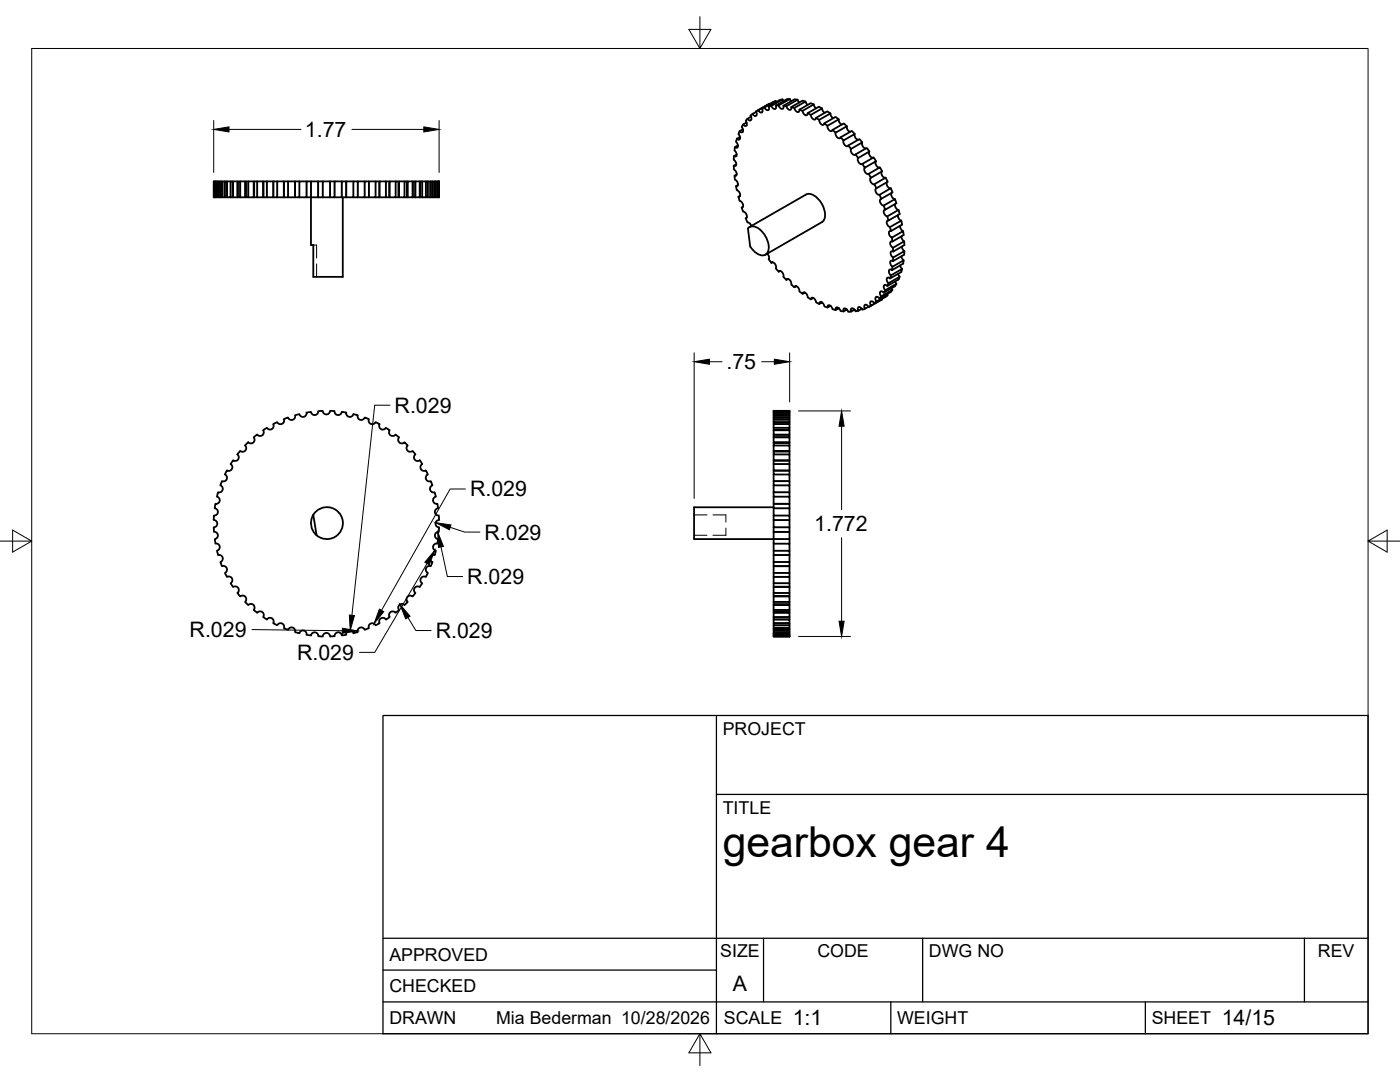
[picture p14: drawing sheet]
<svg xmlns="http://www.w3.org/2000/svg" width="279mm" height="216mm" viewBox="0 0 279 216" stroke-linecap="round" stroke-linejoin="round" font-family="sans-serif">
<defs><g id="words">
<text font-size="8.5" x="144.3" y="171">gearbox gear 4</text>
<g font-size="4.3">
<text x="60.9" y="27.3">1.77</text>
<text x="145" y="73.7">.75</text>
<text x="78.8" y="82.4">R.029</text>
<text x="93.8" y="99.1">R.029</text>
<text x="96.7" y="107.7">R.029</text>
<text x="162.5" y="106">1.772</text>
<text x="93.3" y="116.5">R.029</text>
<text x="37.8" y="127.1">R.029</text>
<text x="59.3" y="131.7">R.029</text>
<text x="87" y="127.3">R.029</text>
<text x="146.3" y="197.7">A</text>
<text x="158.2" y="204.6">1:1</text>
<text x="243.8" y="204.6">14/15</text>
</g>
<g font-size="3.5">
<text x="144.3" y="146.6">PROJECT</text>
<text x="144.3" y="162.3">TITLE</text>
<text x="77.7" y="191.7">APPROVED</text>
<text x="143.7" y="191">SIZE</text>
<text x="163.1" y="191">CODE</text>
<text x="185.4" y="191">DWG NO</text>
<text x="263" y="191">REV</text>
<text x="77.7" y="198">CHECKED</text>
<text x="77.7" y="204.4">DRAWN</text>
<text x="99" y="204.4">Mia Bederman 10/28/2026</text>
<text x="144.5" y="204.4">SCALE</text>
<text x="179" y="204.4">WEIGHT</text>
<text x="229.8" y="204.4">SHEET</text>
</g>
</g></defs>
<!-- layer: Visible -->
<g fill="none" stroke="#000" stroke-width=".36">
<path d="M156.2 19.8l-.6 .1-2.2 1.4a.44 .44 0 0 1-.1 .7 .44 .44 0 0 1-.6-.4l-.1-.2M157.6 19.7l-.5 .1-2.3 1.3a.43 .43 0 0 1-.1 .7 .43 .43 0 0 1-.6-.4l-.2-.3M159.2 19.9l-.6-.1-2.3 1.3a.4 .4 0 0 1-.2 .6 .4 .4 0 0 1-.5-.3l-.2-.4M42.7 36.2v3.2zM42.7 36.2h.1M43 36.2h-.2v3.2h-.1M43.3 36.2h-.3v3.2h-.2M43.5 36.2h-.2v3.2h-.3M44 36.2h-.5v3.2h-.2M44.3 36.2h-.3v3.2h-.5M44.9 36.2h-.6v3.2h-.3M45.3 36.2h-.4v3.2h-.6"/>
<path d="M46 36.2h-.7v3.2h-.4M46.5 36.2h-.5v3.2h-.7M46.5 39.4h.9M47.4 36.2h.5v3.2h-.5zM47.4 36.2h-.9v3.2h-.5M47.9 36.2h1M49.6 36.2h-.7v3.2h-1M50.6 36.2h-1v3.2h-.7M51.3 36.2h-.7v3.2h-1M52.5 36.2h-1.2v3.2h-.7M53.3 36.2h-.8v3.2h-1.2M54.5 36.2h-1.2v3.2h-.8"/>
<path d="M55.3 36.2h-.8v3.2h-1.2M56.6 36.2h-1.3v3.2h-.8M57.5 36.2h-.9v3.2h-1.3M58.9 36.2h-1.4v3.2h-.9M59.8 36.2h-.9v3.2h-1.4M61.2 36.2h-1.4v3.2h-.9M62.1 36.2h-.9v3.2h-1.4M63.5 36.2h-1.4v3.2h-.9M64.4 36.2h-.9v3.2h-1.4v9.5h.4v6.3h5.9v-15.8M65.9 36.2h-1.5v3.2h-.9M66.8 36.2h-.9v3.2h-1.5M68.2 36.2h-1.4v3.2h-.9"/>
<path d="M69.1 36.2h-.9v3.2h-1.4M70.5 36.2h-1.4v3.2h-.9M71.4 36.2h-.9v3.2h-1.4M72.8 36.2h-1.4v3.2h-.9M73.6 36.2h-.8v3.2h-1.4M75 36.2h-1.4v3.2h-.8M75.8 36.2h-.8v3.2h-1.4M77 36.2h-1.2v3.2h-.8M77.8 36.2h-.8v3.2h-1.2M79 36.2h-1.2v3.2h-.8M79.7 36.2h-.7v3.2h-1.2M80.7 36.2h-1v3.2h-.7"/>
<path d="M81.4 36.2h-.7v3.2h-1M82.3 36.2h-.9v3.2h-.7M82.9 36.2h-.6v3.2h-.9M83.8 36.2h-.9v3.2h-.6M84.3 36.2h-.5v3.2h-.9M85 36.2h-.7v3.2h-.5M85.4 36.2h-.4v3.2h-.7M86 36.2h-.6v3.2h-.4M86.3 36.2h-.3v3.2h-.6M86.7 36.2h-.4v3.2h-.3M87 36.2h-.3v3.2h-.4M87.3 36.2h-.3v3.2h-.3"/>
<path d="M87.4 36.2h-.1v3.2h-.3M87.6 36.2h-.2v3.2h-.1M87.6 36.2v3.2h-.2M87.6 36.2v3.2zM146.9 32.8l-.5 .3 .1 .2a.65 .65 0 0 0 .2 .8l.3 .6a.33 .33 0 0 1-.1 .3 .33 .33 0 0 1-.3 .1M147 34.8l-.4 .3v.5l.7 1a.33 .33 0 0 1 0 .4 .33 .33 0 0 1-.4 .1M147 30.8l-.5 .4v.1a.53 .53 0 0 0 .2 .8l.2 .6a.33 .33 0 0 1-.1 .4 .33 .33 0 0 1-.4 0M147.3 36.9l-.4 .2a1.75 1.75 0 0 0 .7 1.3l.1 .3a.38 .38 0 0 1-.3 .6M147.3 29l-.6 .4-.1 .1a.91 .91 0 0 0 .3 1l.1 .2a.36 .36 0 0 1-.1 .5 .36 .36 0 0 1-.4 0M147.7 39.1l-.3 .2a1.66 1.66 0 0 0 .7 1.1l.2 .4a.41 .41 0 0 1-.3 .6M147.7 27.3l-.7 .4v.2a.65 .65 0 0 0 .2 .8l.1 .3a.36 .36 0 0 1-.2 .5 .36 .36 0 0 1-.4-.1M148.3 25.8l-.8 .5a.8 .8 0 0 0 .2 1v.3a.35 .35 0 0 1-.3 .3 .35 .35 0 0 1-.4-.2"/>
<path d="M149 24.4l-.8 .6a.73 .73 0 0 0 .1 .9 .38 .38 0 0 1-.2 .5 .38 .38 0 0 1-.5-.2M149.9 23.3l-.8 .5a.7 .7 0 0 0 0 .9 .39 .39 0 0 1-.4 .5 .39 .39 0 0 1-.4-.4M150.9 22.3l-.8 .5a.57 .57 0 0 0-.1 .8 .4 .4 0 0 1-.4 .5 .4 .4 0 0 1-.4-.4M151.3 22l-.4 .2 .1 .4a.42 .42 0 0 1-.2 .6 .42 .42 0 0 1-.6-.4v-.1M153.6 20.7l-2.5 1.4M154.8 20.2l-2.7 1.4 .1 .3a.4 .4 0 0 1-.2 .6 .4 .4 0 0 1-.6-.3l-.1-.2 2.3-1.2M154.9 20.3l-.1-.1-2.7 1.4M156.4 20.2l-.2-.4-2.3 1.3-.5 .1M157.9 20.2l-.3-.5-2.2 1.3-.6 .1M159.5 20.5l-.3-.6-2.3 1.3-.6-.1M160.8 20.3l-.7-.2-2.2 1.3a.4 .4 0 0 1-.2 .5 .4 .4 0 0 1-.6-.3l-.2-.4M160.8 38.8l-11.2 6.5"/>
<path d="M160.8 38.8a2.43 2.43 0 0 1 2.8 1.3 3.8 3.8 0 0 1 .7 4l-11.5 6.7M161.2 20.9l-.4-.6-2.3 1.2-.6-.1M162.4 20.8l-.6-.2-2.3 1.3a.4 .4 0 0 1-.3 .5 .4 .4 0 0 1-.5-.4l-.2-.5M162.9 23.5l.6 .4 2.2-1.3 .2 .6 .4 .4M162.9 21.6l-.4-.4-.1-.4-2.2 1.3-.7-.2M164.1 21.6l-.7-.3-2.2 1.3a.41 .41 0 0 1-.4 .4 .41 .41 0 0 1-.4-.4l-.2-.5M164.5 24.6l.6 .5 2.3-1.3 .2 .7 .4 .4M164.6 22.5l-.4-.4-.1-.5-2.3 1.3-.6-.3M165.1 25.1l.1 .5 .3 .4a.34 .34 0 0 0 .3 .2 .34 .34 0 0 0 .3-.3l2.3-1.3 .6 .6M165.7 22.6l-.6-.4-2.2 1.3a.46 .46 0 0 1-.6 .4 .46 .46 0 0 1-.4-.5l-.1-.5M166.1 25.9l.7 .6 2.2-1.3 .1 .6 .6 .5M166.8 26.5v.5l.3 .4a.36 .36 0 0 0 .6 0l2.3-1.3 .6 .6"/>
<path d="M167.4 23.8l-.6-.5-2.3 1.3a.45 .45 0 0 1-.5 .3 .45 .45 0 0 1-.4-.4l-.1-.6M167.7 27.4l.6 .6 2.3-1.3 .1 .8 .6 .4M168.3 28v.5l.3 .5a.4 .4 0 0 0 .7 0l2.2-1.3 .6 .7M169.3 29l.5 .7 2.3-1.3-.1 .4 .2 .4 .6 .4M169.8 29.7v.4l.3 .5a.45 .45 0 0 0 .6 .2l2.3-1.3 .5 .7M170.7 30.8l.6 .7 2.2-1.3-.1 .4 .2 .4 .3 .4 .3 .1M171.3 31.5l-.1 .5 .2 .5a.47 .47 0 0 0 .7 .2l2.2-1.3 .5 .8M172.1 32.7l.5 .8 2.2-1.3-.1 .4 .2 .4a.61 .61 0 0 0 .7 .4M172.6 33.5l-.1 .4 .2 .5a.52 .52 0 0 0 .7 .3l2.2-1.3 .5 .8-2.3 1.3-.4-.8M173.8 35.5a.84 .84 0 0 0 .7 1.3l2.2-1.3 .4 .8-2.2 1.3-.4-.8M174.9 37.6a.83 .83 0 0 0 .6 1.3l2.3-1.3M175.5 38.9l.4 .8"/>
<path d="M175.9 39.7h-.1a.8 .8 0 0 0 .6 1.3l2.2-1.3 .3 .9-2.2 1.2-.3-.8M176 34.2l-.1 .4 .1 .4a.61 .61 0 0 0 .7 .5M177 36.3l-.1 .4 .2 .4 .3 .4 .4 .1M177.8 37.6l.3 .8-2.2 1.3M177.9 38.5l-.1 .3 .2 .5 .6 .4M148.3 41.3l-.3 .1 .3 .8 .4 .2 .3 .5a.46 .46 0 0 1-.2 .7M149 43.5l-.2 .1 .4 .8 .5 .2 .2 .5M149.3 45.6a1.59 1.59 0 0 1 2.3 .2 4.4 4.4 0 0 1 1.6 4.6 1.43 1.43 0 0 1-2.2 .1l-1.3-1.3zM153.1 50.6l.4 .6-.1 .5 .5 .8M154.1 52.3l-.2 .2a.77 .77 0 0 1 .8 .2 .77 .77 0 0 1 .1 .8l.6 .7M155.7 54.1l-.3 .1a.71 .71 0 0 1 .8 .1 .71 .71 0 0 1 .2 .7l-.1 .2 .6 .6M157.2 55.7l-.3 .1a.65 .65 0 0 1 .8 .1 .65 .65 0 0 1 .2 .7 .55 .55 0 0 0 .5 .6l.1 .1"/>
<path d="M158.9 57.1l-.4 .2a.54 .54 0 0 1 .7-.1 .54 .54 0 0 1 .3 .5v.1a.6 .6 0 0 0 .5 .7l.2 .1M160.6 58.4l-.4 .2a.42 .42 0 0 1 .4-.3 .42 .42 0 0 1 .4 .4l.1 .3a.71 .71 0 0 0 .7 .7M162.3 59.5l-.5 .2a.44 .44 0 0 1 .5-.3 .44 .44 0 0 1 .4 .4l.2 .5 .6 .4M175.5 59.6v-.1a.44 .44 0 0 0-.7-.2 .44 .44 0 0 0 0 .7l.1 .2 2.2-1.3-2.6 1.6 .4-.3M176 59.6l.1 .1M176.4 58.4h-.1a.42 .42 0 0 0-.6-.2 .42 .42 0 0 0 0 .6l.2 .3 2.2-1.3-.3 .5-2.3 1.3 .4-.5M176.7 41.8a.75 .75 0 0 0-.3 .8 .75 .75 0 0 0 .6 .6l2.3-1.3 .3 .8-2.3 1.3-.2-.8M177 58.7l.1 .2M177.1 57.1v-.1a.42 .42 0 0 0-.7 0 .42 .42 0 0 0 .1 .6l.2 .3 2.2-1.3-.3 .5-2.2 1.3 .3-.5M177.3 44a.54 .54 0 0 0-.4 .5 .54 .54 0 0 0 .3 .5l.4 .3 2.3-1.3 .1 .8-2.2 1.3-.2-.8M177.6 55.6a.41 .41 0 0 0-.6-.1 .41 .41 0 0 0 0 .6l.3 .4 2.3-1.3-.3 .6-2.2 1.3 .2-.6M177.8 46.1a.55 .55 0 0 0-.5 .5 .55 .55 0 0 0 .4 .6l.3 .2 2.2-1.3 .1 .8-2.2 1.3-.1-.8"/>
<path d="M177.9 57.5l.2 .3M178 53.9a.42 .42 0 0 0-.6 .1 .42 .42 0 0 0 .1 .6l.3 .3 2.2-1.2-.1 .6-2.3 1.3 .2-.7M178.1 48.2a.46 .46 0 0 0-.5 .3 .46 .46 0 0 0 .2 .5l.4 .4 2.2-1.2 .1 .7-2.3 1.3v-.8M178.2 52.1a.41 .41 0 0 0-.6 .1 .41 .41 0 0 0 .2 .6l.3 .4 2.2-1.3v.7l-2.3 1.3 .1-.7M178.2 50.2a.42 .42 0 0 0-.5 .2 .42 .42 0 0 0 .1 .5l.4 .5 2.3-1.3-.1 .7-2.2 1.3v-.7M178.6 40.7l.2 .8 .5 .4M178.6 56.2l.3 .4M179.2 54.7l.4 .5M179.2 42.9l.2 .7 .5 .4M179.6 45l.2 .8 .4 .3M179.6 53l.4 .7M179.9 47.2l.1 .5 .4 .5"/>
<path d="M179.9 51.1l.4 .8M180 49.2l.2 .6 .3 .3M164 60.3l-.5 .4a.41 .41 0 0 1 .4-.5 .41 .41 0 0 1 .4 .4l.1 .2a.62 .62 0 0 0 .7 .6M165.7 61l-.6 .4a.4 .4 0 0 1 .4-.5 .4 .4 0 0 1 .4 .3l.1 .2a.6 .6 0 0 0 .8 .5M167.4 61.5l-.6 .4a.41 .41 0 0 1 .2-.6 .41 .41 0 0 1 .6 .4 .55 .55 0 0 0 .7 .4M169 61.8l-.7 .3a.41 .41 0 0 1 .2-.6 .41 .41 0 0 1 .6 .3l.1 .2a.41 .41 0 0 0 .6 .2M170.5 61.8l-.7 .4a.42 .42 0 0 1 .2-.7 .42 .42 0 0 1 .6 .3v.1a.38 .38 0 0 0 .3 .3 .38 .38 0 0 0 .4-.2M172 61.6l-.8 .4a.44 .44 0 0 1 .2-.7 .44 .44 0 0 1 .6 .3l.1 .2 .5-.2M173.8 61l-.2 .2a.3 .3 0 0 1-.3 0 .3 .3 0 0 1-.2-.3 .41 .41 0 0 0-.6 0 .41 .41 0 0 0 .1 .7l.7-.4M174.5 60.5l-.1-.1a.43 .43 0 0 0-.7-.2 .43 .43 0 0 0 .1 .7v.1l2.3-1.3-2.6 1.5M49.3 88.5l.3-.2a.73 .73 0 0 0 1 0 .73 .73 0 0 0 0-1l.7-.6a.72 .72 0 0 0 1 .2 .72 .72 0 0 0 .2-1l.8-.5a.74 .74 0 0 0 1 .2 .74 .74 0 0 0 .2-1l.8-.4a.72 .72 0 0 0 1 .4 .72 .72 0 0 0 .3-1l.9-.3a.73 .73 0 0 0 .9 .5 .73 .73 0 0 0 .5-.9l.9-.3a.73 .73 0 0 0 .8 .6 .73 .73 0 0 0 .6-.9l.9-.1a.72 .72 0 0 0 .8 .6 .72 .72 0 0 0 .6-.8h.9a.73 .73 0 0 0 .7 .7 .73 .73 0 0 0 .8-.7h.9a.72 .72 0 0 0 .6 .8 .72 .72 0 0 0 .8-.6l.9 .1a.72 .72 0 0 0 .6 .9 .72 .72 0 0 0 .8-.6l.9 .2a.73 .73 0 0 0 .5 1 .73 .73 0 0 0 .9-.5l.8 .3a.73 .73 0 0 0 .4 1 .73 .73 0 0 0 1-.4l.8 .4a.73 .73 0 0 0 .2 1 .73 .73 0 0 0 1-.2l.8 .5a.73 .73 0 0 0 .1 1 .73 .73 0 0 0 1.1-.2l.7 .6a.73 .73 0 0 0 0 1 .73 .73 0 0 0 1-.1l.7 .7a.73 .73 0 0 0-.1 1 .73 .73 0 0 0 1 .1l.6 .7a.72 .72 0 0 0-.1 1 .72 .72 0 0 0 1 .1l.4 .8a.73 .73 0 0 0-.2 1 .73 .73 0 0 0 1 .3l.4 .8a.73 .73 0 0 0-.4 .9 .73 .73 0 0 0 1 .4l.3 .9a.72 .72 0 0 0-.5 .9 .72 .72 0 0 0 .9 .4l.3 .9a.72 .72 0 0 0-.6 .9 .72 .72 0 0 0 .9 .5l.1 .9a.72 .72 0 0 0-.6 .8 .72 .72 0 0 0 .8 .7v.9a.72 .72 0 0 0-.7 .7 .72 .72 0 0 0 .7 .7v.9a.72 .72 0 0 0-.8 .7 .72 .72 0 0 0 .6 .8l-.1 .9a.72 .72 0 0 0-.9 .5 .72 .72 0 0 0 .6 .9l-.2 .9a.72 .72 0 0 0-.9 .4 .72 .72 0 0 0 .4 .9l-.3 .9a.73 .73 0 0 0-1 .4 .73 .73 0 0 0 .4 .9l-.4 .8a.72 .72 0 0 0-1 .3 .72 .72 0 0 0 .3 1l-.5 .7a.73 .73 0 0 0-1 .2 .73 .73 0 0 0 .1 1l-.6 .7a.73 .73 0 0 0-1 .1 .73 .73 0 0 0 .1 1l-.7 .6a.73 .73 0 0 0-1 0 .73 .73 0 0 0 0 1l-.7 .6a.73 .73 0 0 0-1.1-.2 .73 .73 0 0 0-.1 1l-.8 .5a.73 .73 0 0 0-1-.2 .73 .73 0 0 0-.2 1l-.4 .2a.49 .49 0 0 1-.8-.2 .73 .73 0 0 0-.8 .1 .73 .73 0 0 0-.2 .8l-.8 .4a.73 .73 0 0 0-.9-.5 .73 .73 0 0 0-.5 .9l-.9 .3a.72 .72 0 0 0-.8-.6 .72 .72 0 0 0-.6 .9h-.4a.5 .5 0 0 1-.7-.3 .72 .72 0 0 0-.8-.2 .72 .72 0 0 0-.4 .8h-.5a.44 .44 0 0 1-.6-.4 .73 .73 0 0 0-.8-.3 .73 .73 0 0 0-.5 .7h-.4a.48 .48 0 0 1-.6-.5l-.1-.1a.71 .71 0 0 0-.7-.2 .71 .71 0 0 0-.5 .6l-.9-.1a.72 .72 0 0 0-.6-.9 .72 .72 0 0 0-.8 .6l-.9-.3a.72 .72 0 0 0-.5-.9 .72 .72 0 0 0-.9 .5l-.8-.4a.73 .73 0 0 0-.4-.9 .73 .73 0 0 0-1 .4l-.8-.4a.72 .72 0 0 0-.2-1 .72 .72 0 0 0-1 .2l-.8-.5a.73 .73 0 0 0-.2-1 .73 .73 0 0 0-1 .2l-.7-.6a.73 .73 0 0 0 0-1 .73 .73 0 0 0-1 0l-.7-.6a.73 .73 0 0 0 .1-1 .73 .73 0 0 0-1.1-.1l-.5-.7a.73 .73 0 0 0 .1-1 .73 .73 0 0 0-1-.2l-.5-.7a.72 .72 0 0 0 .3-1 .72 .72 0 0 0-1-.3l-.4-.8a.73 .73 0 0 0 .4-.9 .73 .73 0 0 0-1-.4l-.3-.9a.73 .73 0 0 0 .4-.9 .73 .73 0 0 0-.9-.4l-.1-.5a.5 .5 0 0 1 .3-.7 .73 .73 0 0 0 0-.8 .73 .73 0 0 0-.7-.3l-.1-1a.72 .72 0 0 0 .6-.8 .72 .72 0 0 0-.8-.6v-.4a.44 .44 0 0 1 .4-.6 .73 .73 0 0 0 .2-.8 .73 .73 0 0 0-.6-.5v-.9a.73 .73 0 0 0 .8-.7 .73 .73 0 0 0-.7-.8l.2-.9a.72 .72 0 0 0 .8-.5 .72 .72 0 0 0-.5-.9l.2-.9a.73 .73 0 0 0 .9-.4 .73 .73 0 0 0-.4-1l.3-.8a.72 .72 0 0 0 .9-.4 .72 .72 0 0 0-.3-.9l.4-.8a.72 .72 0 0 0 1-.3 .72 .72 0 0 0-.3-1l.5-.8a.72 .72 0 0 0 1-.1 .72 .72 0 0 0-.1-1l.5-.7a.73 .73 0 0 0 1.1-.1 .73 .73 0 0 0-.1-1zM154.4 82h3.2z"/>
<path d="M154.4 82v.2h3.2v.1M154.4 82.2v.1h3.2v.3M154.4 82.3v.3h3.2v.2M154.4 82.6v.2h3.2v.5M154.4 82.8v.5h3.2v.3M154.4 83.3v.3h3.2v.6M154.4 83.6v.6h3.2v.4M154.4 84.2v.4h3.2v.8M154.4 84.6v.8h3.2v.5M154.4 85.4v.5h3.2v.8M154.4 85.9v.8h3.2v.6M154.4 86.7v.6h3.2v.9"/>
<path d="M154.4 87.3v.9h3.2v.7M154.4 88.2v.7h3.2v1.1M154.4 88.9v1.1h3.2v.7M154.4 90v.7h3.2v1.1M154.4 90.7v1.1h3.2v.8M154.4 91.8v.8h3.2v1.3M154.4 92.6v1.3h3.2v.8M154.4 93.9v.8h3.2v1.3M154.4 94.7v1.3h3.2v.9M154.4 96v.9h3.2v1.3M154.4 96.9v1.3h3.2v.9M154.4 98.2v.9h3.2v1.4"/>
<path d="M154.4 99.1v1.4h3.2v.9M157.6 82v.2M62.5 102.7l.7 4.1M62.5 102.7a3.2 3.2 0 0 0 .7 4.1M62.5 102.7a3.2 3.2 0 0 1 4.6-.9 3.2 3.2 0 0 1 .7 4.5 3.2 3.2 0 0 1-4.6 .5M154.4 101.2h-15.9v6.4h15.9v.9h3.2v1.4M154.4 100.5v.9h3.2v1.5M154.4 101.4v1.5h3.2v.9M154.4 102.9v.9h3.2v1.4M154.4 103.8v1.4h3.2v.9M154.4 105.2v.9h3.2v1.5M154.4 106.1v1.5h3.2v.9"/>
<path d="M154.4 108.5v1.4h3.2v.9M154.4 109.9v.9h3.2v1.3M154.4 110.8v1.3h3.2v.9M154.4 112.1v.9h3.2v1.3M154.4 113v1.3h3.2v.8M154.4 114.3v.8h3.2v1.3M154.4 115.1v1.3h3.2v.7M154.4 116.4v.7h3.2v1.2M154.4 117.1v1.2h3.2v.7M154.4 118.3v.7h3.2v1.1M154.4 119v1.1h3.2v.6M154.4 120.1v.6h3.2v1"/>
<path d="M154.4 120.7v1h3.2v.6M154.4 121.7v.6h3.2v.8M154.4 122.3v.8h3.2v.5M154.4 123.1v.5h3.2v.8M154.4 123.6v.8h3.2v.4M154.4 124.4v.4h3.2v.5M154.4 124.8v.5h3.2v.4M154.4 125.3v.4h3.2v.4M154.4 125.7v.4h3.2v.3M154.4 126.1v.3h3.2v.3M154.4 126.4v.3h3.2v.1M154.4 126.7v.1h3.2v.2"/>
<path d="M154.4 126.8v.2h3.2M154.4 127h3.2z"/>
</g>
<!-- layer: Hidden -->
<g fill="none" stroke="#000" stroke-width=".2">
<path d="M42.7 36.2v3.2M42.9 36.2v3.2M43 36.2v3.2M43.3 36.2v3.2M43.4 36.2v3.2M43.5 36.2v3.2M43.9 36.2v3.2M44 36.2v3.2M44.3 36.2v3.2M44.5 36.2v3.2M44.9 36.2v3.2M45.3 36.2v3.2"/>
<path d="M46 36.2v3.2M46.4 36.2v3.2M46.5 36.2v3.2M47.4 36.2v3.2M47.7 36.2v3.2M47.9 36.2v3.2M48.9 36.2v3.2M49.1 36.2v3.2M49.6 36.2v3.2M50.6 36.2v3.2M50.8 36.2v3.2M51.3 36.2v3.2"/>
<path d="M52.5 36.2v3.2M52.6 36.2v3.2M53.3 36.2v3.2M54.5 36.2v3.2M54.6 36.2v3.2M55.3 36.2v3.2M56.7 36.2v3.2M57.5 36.2v3.2M58.9 36.2v3.2M59.8 36.2v3.2M61.2 36.2v3.2M62.1 36.2v3.2"/>
<path d="M63.5 36.2v3.2M64.4 36.2v3.2M65.9 36.2v3.2M66.8 36.2v3.2M68.2 36.2v3.2M69.1 36.2v3.2M70.5 36.2v3.2M71.4 36.2v3.2M72.8 36.2v3.2M73.6 36.2v3.2M75 36.2v3.2M75.7 36.2v3.2"/>
<path d="M75.8 36.2v3.2M77 36.2v3.2M77.6 36.2v3.2M77.8 36.2v3.2M79 36.2v3.2M79.5 36.2v3.2M79.7 36.2v3.2M80.7 36.2v3.2M81.1 36.2v3.2M81.4 36.2v3.2M82.3 36.2v3.2M82.6 36.2v3.2"/>
<path d="M82.9 36.2v3.2M83.8 36.2v3.2M83.9 36.2v3.2M84.3 36.2v3.2M85 36.2v3.2M85.4 36.2v3.2M85.8 36.2v3.2M86 36.2v3.2M86.3 36.2v3.2M86.4 36.2v3.2M86.8 36.2v3.2M86.9 36.2v3.2"/>
<path d="M87 36.2v3.2M87.3 36.2v3.2M87.4 36.2v3.2M87.6 36.2v3.2M62.5 48.9h.7v2.6M63.2 52.7v2.5M154.4 92h3.2M154.4 94h3.2M154.4 96.1h3.2M154.4 98.2h3.2M154.4 90.1h3.2M154.4 88.5h3.2"/>
<path d="M154.4 87h3.2M154.4 85.7h3.2M154.4 84.6h3.2M154.4 83.8h3.2M154.4 83.2h3.2M154.4 82.8h3.2M154.4 82.7h3.2M154.4 90.7h3.2M154.4 90h3.2M154.4 88.9h3.2M154.4 88.2h3.2M154.4 87.3h3.2"/>
<path d="M154.4 86.7h3.2M154.4 85.9h3.2M154.4 85.4h3.2M154.4 84.2h3.2M154.4 83.6h3.2M154.4 83.3h3.2M154.4 82.9h3.2M154.4 82.6h3.2M154.4 82.3h3.2M154.4 82.2h3.2M154.4 82h3.2M154.4 99.1h3.2"/>
<path d="M154.4 96.8h3.2M154.4 96h3.2M154.4 94.7h3.2M154.4 93.9h3.2M154.4 92.6h3.2M154.4 91.8h3.2M138.5 102.7h2.6M138.5 106.8h2.6M142.3 102.7h2.6v1.5M144.9 105.4v1.4h-2.6M154.4 100.5h3.2M154.4 102.9h3.2"/>
<path d="M154.4 106.1h3.2M154.4 108.5h3.2M154.4 110.7h3.2M154.4 112.9h3.2M154.4 115h3.2M154.4 117h3.2M154.4 118.8h3.2M154.4 119h3.2M154.4 118.3h3.2M154.4 117.1h3.2M154.4 116.4h3.2M154.4 115.1h3.2"/>
<path d="M154.4 114.3h3.2M154.4 113h3.2M154.4 112.1h3.2M154.4 110.8h3.2M154.4 109.9h3.2M154.4 107.6h3.2M154.4 105.2h3.2M154.4 103.8h3.2M154.4 101.4h3.2M154.4 120.5h3.2M154.4 122h3.2M154.4 123.3h3.2"/>
<path d="M154.4 124.4h3.2M154.4 125.2h3.2M154.4 125.8h3.2M154.4 126.2h3.2M154.4 126.3h3.2M154.4 127h3.2M154.4 126.8h3.2M154.4 126.7h3.2M154.4 126.4h3.2M154.4 126.1h3.2M154.4 125.7h3.2M154.4 125.3h3.2"/>
<path d="M154.4 124.8h3.2M154.4 123.6h3.2M154.4 123.1h3.2M154.4 122.3h3.2M154.4 121.7h3.2M154.4 120.7h3.2M154.4 120.1h3.2"/>
</g>
<!-- layer: Border -->
<path d="M6.3 9.7h266.7v196.6h-266.7zM139.7 3.3v6.4l2.2-3.8h-4.4l2.2 3.8M0 108h6.3l-3.8-2.2v4.4l3.8-2.2M273 108l3.8 2.2v-4.4l-3.8 2.2h6.4M139.7 206.3l-2.2 3.8h4.4l-2.2-3.8v6.3" fill="none" stroke="#000" stroke-width=".2"/>
<!-- layer: Titleblock -->
<path d="M76.4 142.8h196.6v63.5h-196.6zM143 158.5h130M143 142.8v63.5M76.4 199.9h196.6M76.4 193.6h66.6M76.4 187.2h196.6M152.4 187.2v12.7M177.8 199.9v6.4M184.1 187.2v12.7M228.6 199.9v6.4M260.3 187.2v12.7" fill="none" stroke="#000" stroke-width=".25"/>
<!-- layer: FD_Dimensions -->
<g fill="none" stroke="#000" stroke-width=".2">
<path d="M42.7 24v10.4M45.7 25.8h14.3M70.2 25.8h14.4M87.6 24v10.4M138.5 70.4v29.1M141.6 72.2h2.5M152 72.2h2.5M157.6 70.4v9.8M77.8 80.9h-3l-4.6 41.9M92.9 97.6h-3.1l-13.7 24.2M159.4 82h10.3M168 85v16.7"/>
<path d="M85.2 112.4l-10.4 17.8h-3.1M88 109.1l1.3 5.9h3M89.8 105.2l2.9 1h3.1M168 107.3v16.7M50.3 125.6l18 .3M81.4 123.2l1.6 2.6h3M159.4 127h10.3"/>
</g>
<g fill="#000" stroke="#000" stroke-width=".2">
<path d="M42.7 25.8l3-.5v1zM84.6 25.3l3 .5-3 .5zM138.5 72.2l3.1-.5v1zM154.5 71.7l3.1 .5-3.1 .5zM168 82l.5 3h-1.1zM86.8 109.8l-1.1 2.9-.9-.5zM87.4 106.2l1.1 2.8-1 .2zM87 104.3l3 .5-.3 .9zM68.3 125.3l3.1 .6-3.1 .5zM69.7 122.7l1 .1-.8 3zM75.7 121.5l.9 .5-1.9 2.4zM79.8 120.6l2 2.4-.8 .5z"/>
<path d="M167.4 124h1.1l-.5 3z"/>
</g>
<use href="#words"/>
</svg>
